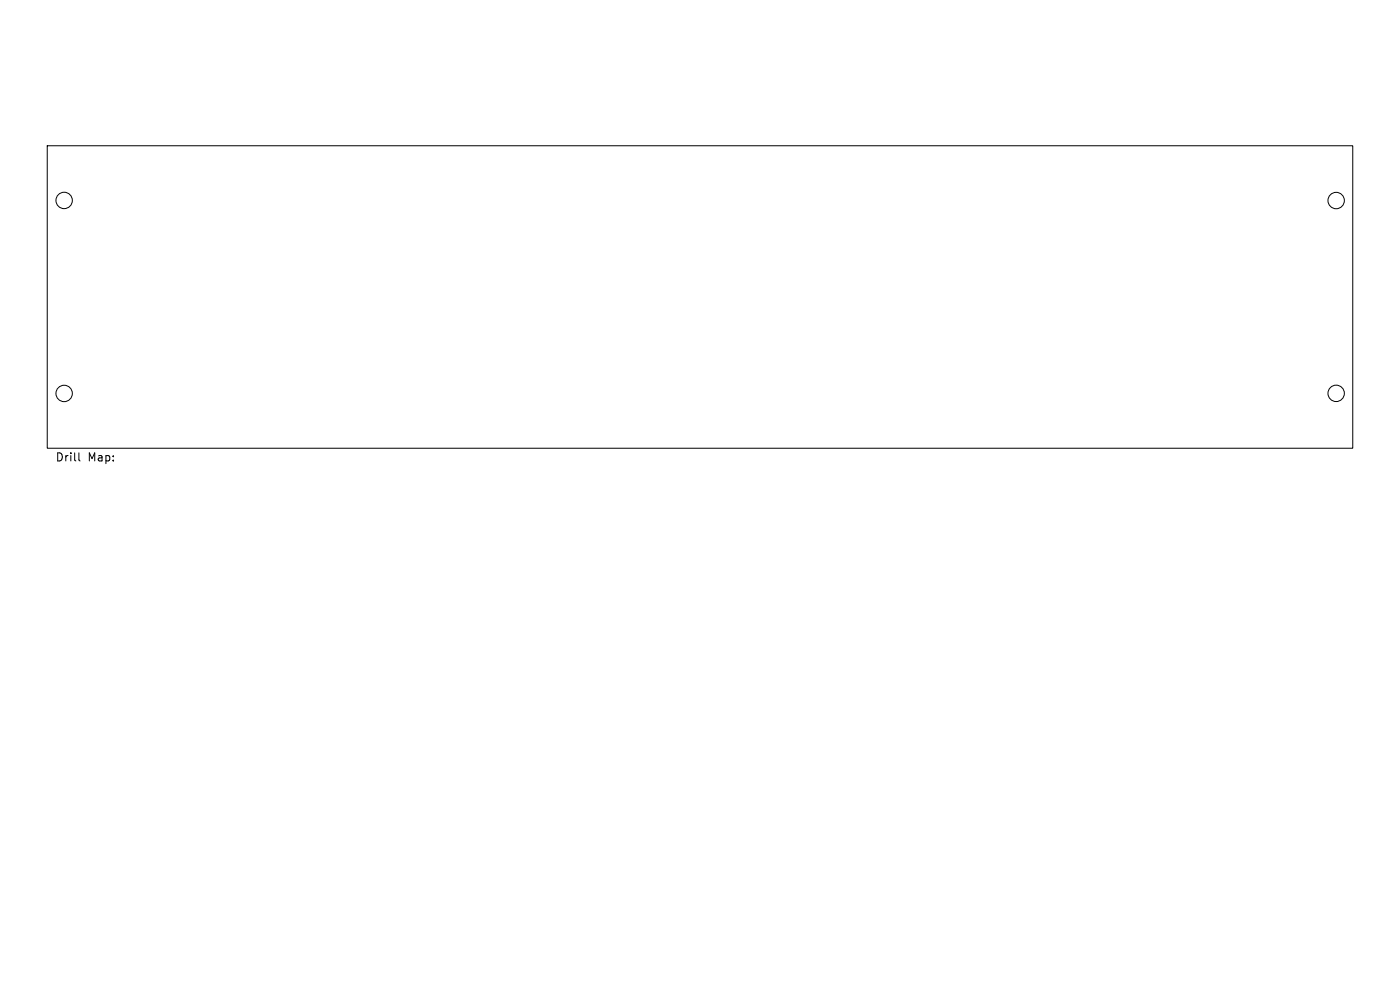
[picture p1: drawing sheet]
<svg xmlns="http://www.w3.org/2000/svg" width="297mm" height="210mm" viewBox="0 0 297 210" stroke-linecap="round" stroke-linejoin="round" font-family="sans-serif">
<defs><g id="words">
<g font-size="2.4">
<text x="11.7" y="98.1">Drill</text>
<text x="18.6" y="98.1">Map:</text>
</g>
</g></defs>
<g fill="none" stroke="#000" stroke-width=".21">
<path d="M10 30.9h277v64.2h-277zM16.7 96.1v1.4l.3 .3"/>
<circle cx="13.6" cy="42.5" r="1.74"/>
<circle cx="283.5" cy="42.5" r="1.74"/>
<circle cx="13.6" cy="83.5" r="1.74"/>
<circle cx="283.5" cy="83.4" r="1.74"/>
</g>
<use href="#words"/>
</svg>
